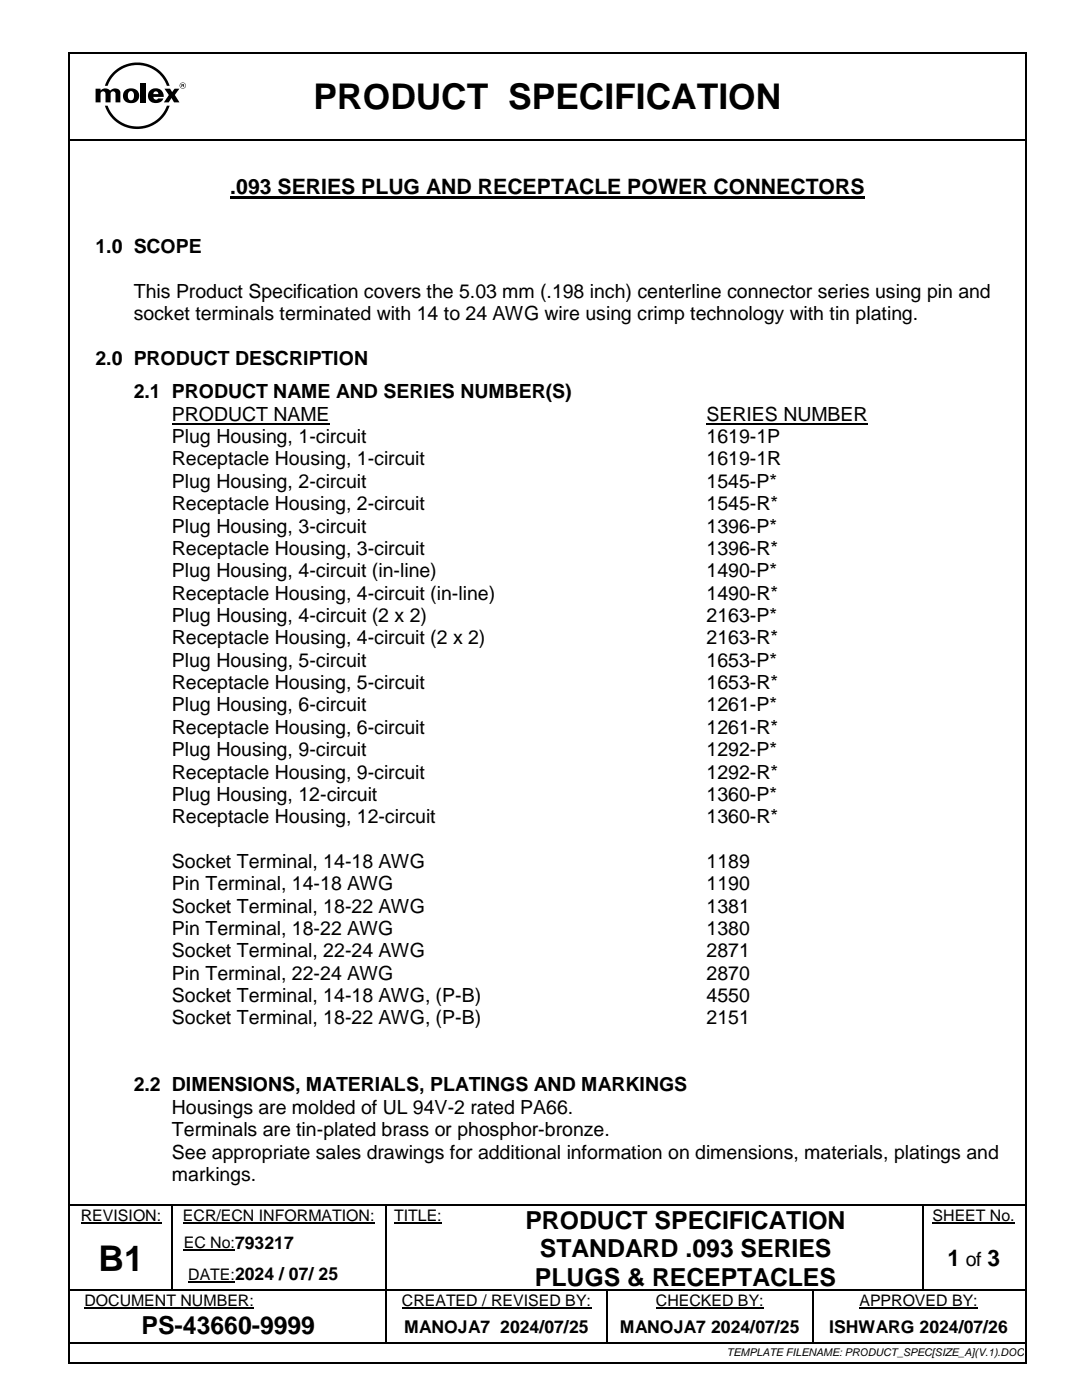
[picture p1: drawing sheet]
<svg xmlns="http://www.w3.org/2000/svg" width="216mm" height="279mm" viewBox="0 0 216 279" stroke-linecap="round" stroke-linejoin="round" font-family="sans-serif">
<defs><g id="words">
<g font-size="7.1">
<text x="62.6" y="21.7">PRODUCT SPECIFICATION</text>
<text x="19.6" y="253.7">B1</text>
</g>
<g font-size="5">
<text x="104.8" y="245.2">PRODUCT SPECIFICATION</text>
<text x="107.7" y="250.9">STANDARD .093 SERIES</text>
<text x="106.7" y="256.6">PLUGS &amp; RECEPTACLES</text>
<text x="28.2" y="266.2">PS-43660-9999</text>
</g>
<g font-size="4.6">
<text x="189.1" y="252.7">1</text>
<text x="197.1" y="252.7">3</text>
</g>
<text font-size="4.2" x="45.9" y="38.7">.093 SERIES PLUG AND RECEPTACLE POWER CONNECTORS</text>
<g font-size="3.9">
<text x="19" y="50.4">1.0 SCOPE</text>
<text x="26.7" y="59.4">This Product Specification covers the 5.03 mm (.198 inch) centerline connector series using pin and</text>
<text x="26.7" y="63.9">socket terminals terminated with 14 to 24 AWG wire using crimp technology with tin plating.</text>
<text x="19" y="72.8">2.0 PRODUCT DESCRIPTION</text>
<text x="26.7" y="79.5">2.1 PRODUCT NAME AND SERIES NUMBER(S)</text>
<text x="34.3" y="84">PRODUCT NAME</text>
<text x="141" y="84">SERIES NUMBER</text>
<text x="34.3" y="88.4">Plug Housing, 1-circuit</text>
<text x="141" y="88.4">1619-1P</text>
<text x="34.3" y="92.9">Receptacle Housing, 1-circuit</text>
<text x="141" y="92.9">1619-1R</text>
<text x="34.3" y="97.3">Plug Housing, 2-circuit</text>
<text x="34.3" y="101.8">Receptacle Housing, 2-circuit</text>
<text x="141" y="97.3">1545-P*</text>
<text x="141" y="101.8">1545-R*</text>
<text x="34.3" y="106.3">Plug Housing, 3-circuit</text>
<text x="141" y="106.3">1396-P*</text>
<text x="34.3" y="110.7">Receptacle Housing, 3-circuit</text>
<text x="141" y="110.7">1396-R*</text>
<text x="34.3" y="115.2">Plug Housing, 4-circuit (in-line)</text>
<text x="34.3" y="119.7">Receptacle Housing, 4-circuit (in-line)</text>
<text x="141" y="115.2">1490-P*</text>
<text x="141" y="119.7">1490-R*</text>
<text x="34.3" y="124.1">Plug Housing, 4-circuit (2 x 2)</text>
<text x="141" y="124.1">2163-P*</text>
<text x="34.3" y="128.6">Receptacle Housing, 4-circuit (2 x 2)</text>
<text x="141" y="128.6">2163-R*</text>
<text x="34.3" y="133.1">Plug Housing, 5-circuit</text>
<text x="34.3" y="137.5">Receptacle Housing, 5-circuit</text>
<text x="141" y="133.1">1653-P*</text>
<text x="141" y="137.5">1653-R*</text>
<text x="34.3" y="142">Plug Housing, 6-circuit</text>
<text x="141" y="142">1261-P*</text>
<text x="34.3" y="146.4">Receptacle Housing, 6-circuit</text>
<text x="141" y="146.4">1261-R*</text>
<text x="34.3" y="150.9">Plug Housing, 9-circuit</text>
<text x="34.3" y="155.4">Receptacle Housing, 9-circuit</text>
<text x="141" y="150.9">1292-P*</text>
<text x="141" y="155.4">1292-R*</text>
<text x="34.3" y="159.8">Plug Housing, 12-circuit</text>
<text x="141" y="159.8">1360-P*</text>
<text x="34.3" y="164.3">Receptacle Housing, 12-circuit</text>
<text x="141" y="164.3">1360-R*</text>
<text x="34.3" y="173.2">Socket Terminal, 14-18 AWG</text>
<text x="141" y="173.2">1189</text>
<text x="34.3" y="177.7">Pin Terminal, 14-18 AWG</text>
<text x="141" y="177.7">1190</text>
<text x="34.3" y="182.1">Socket Terminal, 18-22 AWG</text>
<text x="141" y="182.1">1381</text>
<text x="34.3" y="186.6">Pin Terminal, 18-22 AWG</text>
<text x="34.3" y="191.1">Socket Terminal, 22-24 AWG</text>
<text x="141" y="186.6">1380</text>
<text x="141" y="191.1">2871</text>
<text x="34.3" y="195.5">Pin Terminal, 22-24 AWG</text>
<text x="141" y="195.5">2870</text>
<text x="34.3" y="200">Socket Terminal, 14-18 AWG, (P-B)</text>
<text x="141" y="200">4550</text>
<text x="34.3" y="204.5">Socket Terminal, 18-22 AWG, (P-B)</text>
<text x="141" y="204.5">2151</text>
<text x="26.7" y="217.8">2.2 DIMENSIONS, MATERIALS, PLATINGS AND MARKINGS</text>
<text x="34.3" y="222.3">Housings are molded of UL 94V-2 rated PA66.</text>
<text x="34.3" y="226.8">Terminals are tin-plated brass or phosphor-bronze.</text>
<text x="34.3" y="231.2">See appropriate sales drawings for additional information on dimensions, materials, platings and</text>
<text x="34.3" y="235.7">markings.</text>
<text x="192.7" y="252.7">of</text>
</g>
<g font-size="3.5">
<text x="80.6" y="265.9">MANOJA7</text>
<text x="99.8" y="265.9">2024/07/25</text>
<text x="123.7" y="265.9">MANOJA7</text>
<text x="141.9" y="265.9">2024/07/25</text>
<text x="165.5" y="265.9">ISHWARG 2024/07/26</text>
</g>
<g font-size="3.2">
<text x="16.1" y="243.6">REVISION:</text>
<text x="36.5" y="243.6">ECR/ECN INFORMATION:</text>
<text x="78.7" y="243.6">TITLE:</text>
<text x="186.1" y="243.6">SHEET No.</text>
<text x="36.7" y="249.1">EC No:793217</text>
<text x="37.6" y="255.4">DATE:2024 / 07/ 25</text>
<text x="16.8" y="260.6">DOCUMENT NUMBER:</text>
<text x="80.2" y="260.6">CREATED / REVISED BY:</text>
<text x="130.9" y="260.6">CHECKED BY:</text>
<text x="171.5" y="260.6">APPROVED BY:</text>
</g>
<text font-size="2.1" x="145.1" y="270.6">TEMPLATE FILENAME: PRODUCT_SPEC[SIZE_A](V.1).DOC</text>
</g></defs>
<g fill="#000">
<path d="M13.6 10.3h.4v.4h-.4z" fill-rule="evenodd"/>
<path d="M13.6 10.3h.4v.4h-.4z" fill-rule="evenodd"/>
<path d="M25.8 18.3a.65 .65 0 0 1 .8 0 .65 .65 0 0 1 .1 .8 .64 .64 0 0 1-.2 .8 .64 .64 0 0 1-.9-.2 1.37 1.37 0 0 1 .2-1.4zM24.9 18.1a1.55 1.55 0 0 0 0 2 1.55 1.55 0 0 0 1.9 .4 1.53 1.53 0 0 0 .8-2.1 1.53 1.53 0 0 0-2.1-.7z" fill-rule="evenodd"/>
<path d="M22.5 14.5a6.8 6.8 0 0 1 11.4 2.6h-.6a6.3 6.3 0 0 0-5.9-4.1 6.3 6.3 0 0 0-5.9 4.1h-.6l.7-1.4z" fill-rule="evenodd"/>
<path d="M29.9 18.1a1.53 1.53 0 0 0 0 2 1.53 1.53 0 0 0 1.9 .4 1.13 1.13 0 0 0 .8-.9h-1a.51 .51 0 0 1-.6 .3 .51 .51 0 0 1-.4-.6h2.1a1.62 1.62 0 0 0-1-1.6 1.62 1.62 0 0 0-1.8 .4zM30.8 18.4l.2-.2a.49 .49 0 0 1 .6 .6h-1z" fill-rule="evenodd"/>
<path d="M32.8 17.7h1.1l.5 .7 .4-.7h1l-.9 1.3 .9 1.4h-1.1l-.5-.8-.5 .8h-1l1-1.4z" fill-rule="evenodd"/>
<path d="M35.8 17.1a.65 .65 0 0 1 1.3 0 .65 .65 0 0 1-1.3 0zM35.9 17.1a.55 .55 0 0 0 1.1 0 .55 .55 0 0 0-1.1 0z" fill-rule="evenodd"/>
<path d="M36.3 16.9l.3 .1h-.3zM36.2 16.8v.6h.1v-.3l.5 .3-.1-.6z" fill-rule="evenodd"/>
<path d="M204.5 10.3h.3v.4h-.3z" fill-rule="evenodd"/>
<path d="M204.5 10.3h.3v.4h-.3z" fill-rule="evenodd"/>
<path d="M14 27.7h.3v.4h-.3z" fill-rule="evenodd"/>
<path d="M14 27.7h.3v.4h-.3z" fill-rule="evenodd"/>
<path d="M19.1 17.7h1v.4v-.1a1.28 1.28 0 0 1 1.9 .1 1.16 1.16 0 0 1 2 .3v2h-.9v-1.7a.49 .49 0 0 0-.5-.5 .49 .49 0 0 0-.5 .5v1.7h-1v-1.7a.49 .49 0 0 0-.5-.5 .49 .49 0 0 0-.5 .5v1.7h-1z" fill-rule="evenodd"/>
<path d="M28.1 16.5h1v3.9h-1z" fill-rule="evenodd"/>
<path d="M20.9 21.1h.6a6.3 6.3 0 0 0 5.9 4.1 6.3 6.3 0 0 0 5.9-4.1h.6a6.8 6.8 0 0 1-6.5 4.7 6.8 6.8 0 0 1-6.5-4.7z" fill-rule="evenodd"/>
<path d="M204.3 27.7h.4v.4h-.4z" fill-rule="evenodd"/>
<path d="M204.3 27.7h.4v.4h-.4z" fill-rule="evenodd"/>
<path d="M34.1 240.3h.4v.4h-.4z" fill-rule="evenodd"/>
<path d="M34.1 244.6h.3v.3h-.3z" fill-rule="evenodd"/>
<path d="M34.1 251h.3v.2h-.3z" fill-rule="evenodd"/>
<path d="M34.1 257.3h.3v.3h-.3z" fill-rule="evenodd"/>
<path d="M46.9 257.3h.3v.3h-.3z" fill-rule="evenodd"/>
<path d="M77 240.3h.3v.4h-.3z" fill-rule="evenodd"/>
<path d="M77 244.6h.2v.3h-.2z" fill-rule="evenodd"/>
<path d="M77 251h.2v.2h-.2z" fill-rule="evenodd"/>
<path d="M77 257.3h.2v.3h-.2z" fill-rule="evenodd"/>
<path d="M89.6 240.3h.4v.4h-.4z" fill-rule="evenodd"/>
<path d="M89.6 257.3h.3v.3h-.3z" fill-rule="evenodd"/>
<path d="M121 257.3h.2v.3h-.2z" fill-rule="evenodd"/>
<path d="M162 257.3h.3v.3h-.3z" fill-rule="evenodd"/>
<path d="M184 240.3h.4v.4h-.4z" fill-rule="evenodd"/>
<path d="M184 244.6h.3v.3h-.3z" fill-rule="evenodd"/>
<path d="M184 251h.3v.2h-.3z" fill-rule="evenodd"/>
<path d="M184 257.3h.3v.3h-.3z" fill-rule="evenodd"/>
<path d="M204.3 240.3h.3v.4h-.3z" fill-rule="evenodd"/>
<path d="M13.6 271.8h.4v.4h-.4z" fill-rule="evenodd"/>
<path d="M13.6 271.8h.4v.4h-.4z" fill-rule="evenodd"/>
<path d="M76.9 267.8h.4v.3h-.4z" fill-rule="evenodd"/>
<path d="M120.9 267.8h.4v.3h-.4z" fill-rule="evenodd"/>
<path d="M162 267.8h.4v.3h-.4z" fill-rule="evenodd"/>
<path d="M204.3 267.8h.3v.3h-.3z" fill-rule="evenodd"/>
<path d="M204.5 271.8h.3v.4h-.3z" fill-rule="evenodd"/>
<path d="M204.5 271.8h.3v.4h-.3z" fill-rule="evenodd"/>
</g>
<g fill="none" stroke="#000" stroke-width=".34">
<path d="M13.8 10.7v261.1M14 10.5h190.5M204.7 10.7v261.1M14.3 27.9h190.2M14 240.5h20.1M34.5 240.5h42.5M77.3 240.5h12.3M90 240.5h94M184.4 240.5h19.9M14 267.9h62.9M14 272h190.5M77.1 261.7v6.1"/>
<path d="M77.3 267.9h43.6M121.1 261.7v6.1M121.3 267.9h40.7M162.4 267.9h41.9"/>
</g>
<path d="M16.1 244.1h16.1M36.5 244.1h38.3M36.7 249.5h10.2M37.6 255.9h9.3M78.7 244.1h9.5M186.1 244.1h16.4M16.8 261h33.9M80.2 261h37.8M130.9 261h21.5M171.5 261h23.6" fill="none" stroke="#000" stroke-width=".21"/>
<g fill="none" stroke="#000" stroke-width=".25">
<path d="M14 257.5h20.1M34.3 240.7v3.9M34.3 244.9v6.1M34.3 251.2v6.1M34.4 257.5h12.5M47.2 257.5h29.8M77.1 240.7v3.9M77.1 244.9v6.1M77.1 251.2v6.1M77.1 257.6v4.1M77.2 257.5h12.4M89.9 257.5h31.1"/>
<path d="M121.1 257.6v4.1M121.2 257.5h40.8M162.2 257.6v10.2M162.3 257.5h21.7M184.1 240.7v3.9M184.1 244.9v6.1M184.1 251.2v6.1M184.3 257.5h20.2"/>
</g>
<path d="M45.9 39.3h126.6" fill="none" stroke="#000" stroke-width=".42"/>
<path d="M34.3 84.5h31.5M141 84.5h32.1" fill="none" stroke="#000" stroke-width=".3"/>
<use href="#words"/>
</svg>
